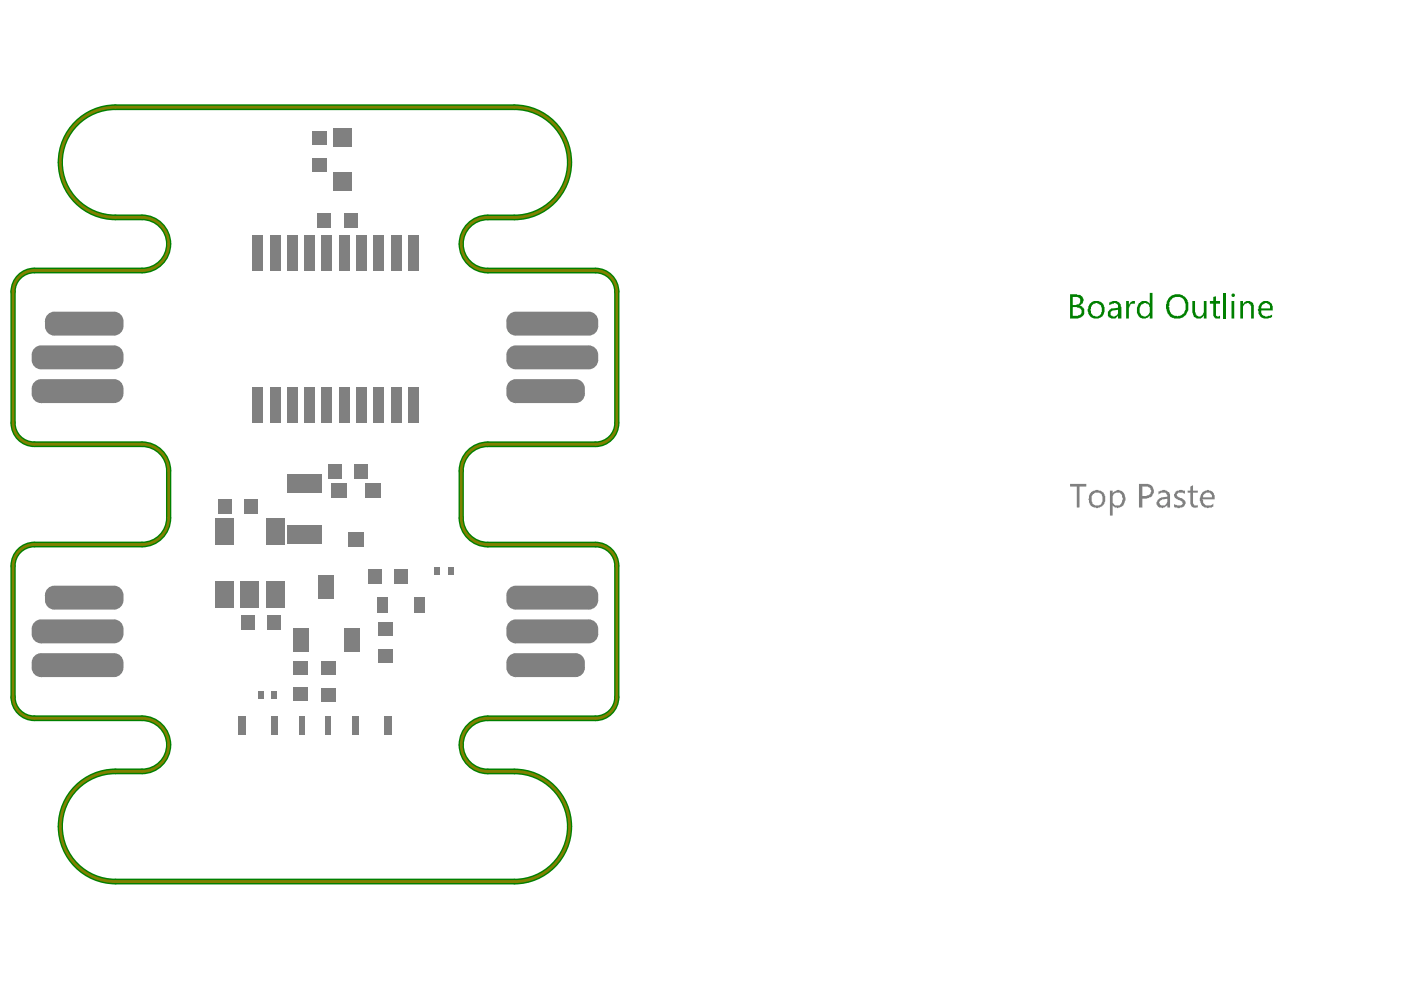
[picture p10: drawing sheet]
<svg xmlns="http://www.w3.org/2000/svg" width="297mm" height="210mm" viewBox="0 0 297 210" stroke-linecap="round" stroke-linejoin="round" font-family="sans-serif">
<g fill="none" stroke="#008000" stroke-width="1.2">
<path d="M24.5 22.7h84.6M7.3 57.4h22.8M24.5 46.1h5.6M103.4 46.1h5.7M103.4 57.4h22.9M2.8 61.8v27.8M130.8 61.8v27.8M7.3 94.2h22.8M35.8 99.8v10M97.8 99.8v10M103.4 94.2h22.9M7.3 115.5h22.8"/>
<path d="M103.4 115.5h22.9M2.8 120v27.9M130.8 120.1v27.8M7.3 152.3h22.8M103.4 152.3h22.9M24.5 163.6h5.6M103.4 163.6h5.7M24.5 186.9h84.6"/>
</g>
<g fill="#008000">
<path d="M238.8 63.8h.5v.9l.3-.6 .5-.1v-.2h.5v.7l-.1-.1a.78 .78 0 0 0-1 .7l-.2 .1v2.3h-.5z"/>
<path d="M252.8 63.8h.6v2.4h.1a.79 .79 0 0 0 .7 .9 .79 .79 0 0 0 .9-.7l.1-.2v-2.4h.6v3.7h-.6v-.5l-.3 .3a1.19 1.19 0 0 1-1.2 .2 1.19 1.19 0 0 1-.8-1l-.1-.3z"/>
<path d="M257.2 63l.6-.2v1h.9v.6h-.9v2a.53 .53 0 0 0 .2 .6 .53 .53 0 0 0 .7 0v.5h-.3a.64 .64 0 0 1-.9-.2l-.3-.3v-2.6h-.7v-.6h.7z"/>
<path d="M259.4 62.1h.6v5.4h-.6z"/>
<path d="M263 63.8h.5v.7a1.2 1.2 0 0 1 1.5-.7 1.2 1.2 0 0 1 .8 1.4v2.3h-.5v-2.3a.78 .78 0 0 0-.5-.8 .78 .78 0 0 0-1 .3l-.3 .3v2.5h-.5z"/>
<path d="M227.4 63v1.7l1-.2a.59 .59 0 0 0 .6-.8 .74 .74 0 0 0-.8-.7zM227.4 65.1v1.9h1.2v-.2a.76 .76 0 0 0 .7-.4 .76 .76 0 0 0-.1-.9l-.3-.3-.6-.1zM226.9 62.4h1.4l.1 .1a1.01 1.01 0 0 1 1.2 .7l.1 .2-.1 .8-.7 .6a1.21 1.21 0 0 1 1.1 1 1.21 1.21 0 0 1-.7 1.3v.2l-.7 .2h-1.7z"/>
<path d="M231.5 64.8v.2a1.4 1.4 0 0 0 .8 2.1h.2a1.28 1.28 0 0 0 1.1-1.6 1.17 1.17 0 0 0-.8-1.1 1.17 1.17 0 0 0-1.3 .4zM231 64.4h.2a1.71 1.71 0 0 1 2-.5 1.71 1.71 0 0 1 1 1.9v.2a1.7 1.7 0 0 1-2 1.5 1.72 1.72 0 0 1-1.6-1.8z"/>
<path d="M235.5 66.1a.58 .58 0 0 0 .4 .9v.1h.4l.6-.3v-.3h.1v-.8l-1.1 .1zM235.2 64.1h.1a1.48 1.48 0 0 1 2.3 .6l.2 .4v2.4h-.8v-.5a1.29 1.29 0 0 1-2.1 0v-.3a1.22 1.22 0 0 1 1.1-1.3l1-.2a.7 .7 0 0 0-.1-.7 .7 .7 0 0 0-.9-.1l-.8 .3z"/>
<path d="M241.3 64.4h.2a1.43 1.43 0 0 1 2.3 0v-2.3h.5v5.4h-.5v-.7a1.49 1.49 0 0 1-1.9 .6 1.49 1.49 0 0 1-.8-1.7zM241.8 64.8l-.2 .4a1.35 1.35 0 0 0 1.2 1.9h.1a1.7 1.7 0 0 0 .6-2.6h-.2a.7 .7 0 0 0-1.1 0z"/>
<path d="M248.2 63.5l-.3 .6v.7l-.1 .2 .1 .1a1.65 1.65 0 0 0 2.2 1.9h.1a2.05 2.05 0 0 0 1-2.8 1.51 1.51 0 0 0-2.3-1.1zM247.9 63h.2a2.39 2.39 0 0 1 2.8-.3 2.39 2.39 0 0 1 1 2.7 2.37 2.37 0 0 1-3.5 1.9h-.2a3.1 3.1 0 0 1-.3-4.3z"/>
<path d="M261.1 62.4a.4 .4 0 0 1 .5-.1 .4 .4 0 0 1 .2 .4 .39 .39 0 0 1-.5 .2 .39 .39 0 0 1-.2-.5zM261.1 63.8h.6v3.7h-.6z"/>
<path d="M267.6 64.7l-.2 .7h1.9a.88 .88 0 0 0-.5-1 .88 .88 0 0 0-1.1 .3zM267.1 64.4h.2a1.41 1.41 0 0 1 1.6-.6 1.41 1.41 0 0 1 .9 1.4v.6h-2.4a1 1 0 0 0 .3 1.1 1 1 0 0 0 1.1 .1h.5l.4-.3v.6a2.11 2.11 0 0 1-2.6-.3l-.3-.5v-.5l-.1-.2 .1-.8z"/>
</g>
<g fill="none" stroke="#008000" stroke-width="1.2">
<path d="M24.5 22.7a11.7 11.7 0 0 0-11.7 11.7 11.7 11.7 0 0 0 11.7 11.7M109.1 22.7a11.7 11.7 0 0 1 11.7 11.7 11.7 11.7 0 0 1-11.7 11.7M7.3 57.4a4.5 4.5 0 0 0-4.5 4.5M30.1 46.1a5.6 5.6 0 0 1 5.7 5.6 5.6 5.6 0 0 1-5.7 5.7M103.4 46.1a5.6 5.6 0 0 0-5.6 5.6 5.6 5.6 0 0 0 5.6 5.7M126.3 57.4a4.5 4.5 0 0 1 4.5 4.5M2.8 89.7a4.5 4.5 0 0 0 4.5 4.5M30.1 94.2a5.6 5.6 0 0 1 5.7 5.6M103.4 94.2a5.6 5.6 0 0 0-5.6 5.6M130.8 89.7a4.5 4.5 0 0 1-4.5 4.5M7.3 115.5a4.5 4.5 0 0 0-4.5 4.5M35.8 109.8a5.6 5.6 0 0 1-5.7 5.7"/>
<path d="M97.8 109.8a5.6 5.6 0 0 0 5.6 5.7M126.3 115.5a4.5 4.5 0 0 1 4.5 4.5M2.8 147.8a4.5 4.5 0 0 0 4.5 4.5M30.1 152.3a5.6 5.6 0 0 1 5.7 5.6 5.6 5.6 0 0 1-5.7 5.7M103.4 152.3a5.6 5.6 0 0 0-5.6 5.6 5.6 5.6 0 0 0 5.6 5.7M130.8 147.8a4.5 4.5 0 0 1-4.5 4.5M24.5 163.6a11.7 11.7 0 0 0-11.7 11.6 11.7 11.7 0 0 0 11.7 11.7M109.1 163.6a11.7 11.7 0 0 1 11.7 11.6 11.7 11.7 0 0 1-11.7 11.7"/>
</g>
<path d="M30.1 46.1h-5.6a11.7 11.7 0 0 1-11.7-11.7 11.7 11.7 0 0 1 11.7-11.7h84.6a11.7 11.7 0 0 1 11.7 11.7 11.7 11.7 0 0 1-11.7 11.7h-5.7a5.6 5.6 0 0 0-5.6 5.6 5.6 5.6 0 0 0 5.6 5.7h22.9a4.5 4.5 0 0 1 4.5 4.5M30.1 46.1a5.6 5.6 0 0 1 5.7 5.6 5.6 5.6 0 0 1-5.7 5.7h-22.8a4.5 4.5 0 0 0-4.5 4.5M2.8 61.8v27.8M130.8 61.8v27.8M2.8 89.7a4.5 4.5 0 0 0 4.5 4.5h22.8a5.6 5.6 0 0 1 5.7 5.6v10a5.6 5.6 0 0 1-5.7 5.7h-22.8a4.5 4.5 0 0 0-4.5 4.5M130.8 89.7a4.5 4.5 0 0 1-4.5 4.5h-22.9a5.6 5.6 0 0 0-5.6 5.6v10a5.6 5.6 0 0 0 5.6 5.7h22.9a4.5 4.5 0 0 1 4.5 4.5M2.8 120v27.9M130.8 120.1v27.8M2.8 147.8a4.5 4.5 0 0 0 4.5 4.5h22.8a5.6 5.6 0 0 1 5.7 5.6 5.6 5.6 0 0 1-5.7 5.7h-5.6a11.7 11.7 0 0 0-11.7 11.6 11.7 11.7 0 0 0 11.7 11.7h84.6a11.7 11.7 0 0 0 11.7-11.7 11.7 11.7 0 0 0-11.7-11.6h-5.7a5.6 5.6 0 0 1-5.6-5.7 5.6 5.6 0 0 1 5.6-5.6h22.9a4.5 4.5 0 0 0 4.5-4.5" fill="none" stroke="#808000" stroke-width=".59"/>
<g fill="#808080">
<path d="M226.9 102.6h3.4v.6h-1.4v4.4h-.6v-4.4h-1.4z"/>
<path d="M249.1 104.4l.4-.4 .6-.1 1.1 .1v.7l-.5-.3a1.07 1.07 0 0 0-1.2 .3v.3a1.12 1.12 0 0 0 1 .6l.7 .6a1.01 1.01 0 0 1-1 1.4l-.6 .1v-.1h-.5l-.2-.1v-.6l.9 .3a.72 .72 0 0 0 1-.6h-.1v-.3l-1.6-.7v-.3h-.2z"/>
<path d="M252.4 103.2l.5-.3v1.1h1v.4h-1v2.3l.2 .2a.51 .51 0 0 0 .8 .1v.6h-.4a.72 .72 0 0 1-1-.6l-.1-.1v-2.5h-.6v-.4h.6z"/>
<path d="M231.6 104.9l-.1 .7a1.45 1.45 0 0 0 .4 1.4 1.22 1.22 0 0 0 1.3 0 1.22 1.22 0 0 0 .5-1.1 1.15 1.15 0 0 0-.6-1.3 1.15 1.15 0 0 0-1.4 .3zM231.3 104.3l1-.4h.6v.1a1.16 1.16 0 0 1 1.1 .6 2.65 2.65 0 0 1 0 2.4h-.1a1.7 1.7 0 0 1-2.2 .5l-.4-.2a2.44 2.44 0 0 1-.4-2.1z"/>
<path d="M235.3 104h.6v.6l.1-.3 .5-.1a.72 .72 0 0 1 1-.2 1.26 1.26 0 0 1 1 1.2 2.06 2.06 0 0 1-.7 2.3l-.9 .2-.6-.1-.4-.6v2.3h-.6zM236 104.9l-.1 .3v1a1.02 1.02 0 0 0 .9 1 1.02 1.02 0 0 0 1.1-.7 1.67 1.67 0 0 0-.6-2.1 1.13 1.13 0 0 0-1.3 .5z"/>
<path d="M242.2 103.2v2h.9l.1-.2a1.01 1.01 0 0 0 .9-.8v-.3h-.2a.84 .84 0 0 0-1.1-.7zM241.5 102.6h1.6a1.51 1.51 0 0 1 1.4 .9 1.51 1.51 0 0 1-.3 1.7v.1l-.6 .2v.1l-1.4 .1v1.9h-.7z"/>
<path d="M245.9 106.2l-.1 .3a.8 .8 0 0 0 .7 .7 .8 .8 0 0 0 .9-.6l.1-.1v-.8l-1.1 .2v.1zM245.6 104.2h.3a1.18 1.18 0 0 1 1.7 .1l.3 .1 .2 .5v2.7h-.6v-.6l-.4 .5a1.23 1.23 0 0 1-1.9-.6 1.24 1.24 0 0 1 1.2-1.4l1.1-.2a.96 .96 0 0 0-.7-.9 .96 .96 0 0 0-1 .3l-.2 .2z"/>
<path d="M255.1 105v.5h1.9v-.3a.89 .89 0 0 0-.7-.8 .89 .89 0 0 0-.9 .3zM254.9 104.3l.5-.1a1.39 1.39 0 0 1 1.5 0 1.39 1.39 0 0 1 .6 1.4v.3h-2.6l.2 .1a1.13 1.13 0 0 0 1.6 1.2l.5-.3v-.2v.8h-.2v.1l-.9 .1-.7-.1a1.97 1.97 0 0 1-.7-2.7z"/>
<path d="M107.4 126.2h2zM108 124.8l.8-.5 .6-.1v2h-2v-.6z"/>
<path d="M109.4 127.3v2zM107.4 127.3h2v2a1.98 1.98 0 0 1-2-2z"/>
<path d="M124.8 127.3h2zM124.8 127.3h2a1.98 1.98 0 0 1-2 2z"/>
<path d="M124.8 124.2v2zM124.8 124.2a1.98 1.98 0 0 1 2 2h-2z"/>
<path d="M107.4 140.5h2zM108 139.1l.8-.5 .6-.1v2h-2v-.6z"/>
<path d="M109.4 141.6v2zM107.4 141.6h2v2a1.98 1.98 0 0 1-2-2z"/>
<path d="M122 141.6h2zM122 141.6h2a1.98 1.98 0 0 1-2 2z"/>
<path d="M122 138.5v2zM122 138.5a1.98 1.98 0 0 1 2 2h-2z"/>
<path d="M107.4 133.3h2zM108 131.9l.8-.5 .6-.1v2h-2v-.5z"/>
<path d="M109.4 134.4v2zM107.4 134.4h2v2a1.98 1.98 0 0 1-2-2z"/>
<path d="M124.8 134.4h2zM124.8 134.4h2a1.98 1.98 0 0 1-2 2z"/>
<path d="M124.8 131.3v2zM124.8 131.3a1.98 1.98 0 0 1 2 2h-2z"/>
<path d="M24.2 141.6h2zM24.2 141.6h2a1.98 1.98 0 0 1-2 2z"/>
<path d="M24.2 138.5v2zM24.2 138.5a1.98 1.98 0 0 1 2 2h-2z"/>
<path d="M6.7 140.5h2zM7.3 139.1l.9-.5 .5-.1v2h-2l.1-.6z"/>
<path d="M8.7 141.6v2zM6.7 141.6h2v2a1.98 1.98 0 0 1-2-2z"/>
<path d="M24.2 127.3h2zM24.2 127.3h2a1.98 1.98 0 0 1-2 2z"/>
<path d="M24.2 124.2v2zM24.2 124.2a1.98 1.98 0 0 1 2 2h-2z"/>
<path d="M9.5 126.2h2zM10.1 124.8l.9-.5 .5-.1v2h-2l.1-.6z"/>
<path d="M11.5 127.3v2zM9.5 127.3h2v2a1.98 1.98 0 0 1-2-2z"/>
<path d="M24.2 134.4h2zM24.2 134.4h2a1.98 1.98 0 0 1-2 2z"/>
<path d="M24.2 131.3v2zM24.2 131.3a1.98 1.98 0 0 1 2 2h-2z"/>
<path d="M6.7 133.3h2zM7.3 131.9l.9-.5 .5-.1v2h-2l.1-.5z"/>
<path d="M8.7 134.4v2zM6.7 134.4h2v2a1.98 1.98 0 0 1-2-2z"/>
<path d="M24.2 76.3h2zM24.2 76.3h2a1.98 1.98 0 0 1-2 2z"/>
<path d="M24.2 73.2v2zM24.2 73.2a1.98 1.98 0 0 1 2 2h-2z"/>
<path d="M6.7 75.2h2zM7.3 73.8l.9-.5 .5-.1v2h-2l.1-.5z"/>
<path d="M8.7 76.3v2zM6.7 76.3h2v2a1.98 1.98 0 0 1-2-2z"/>
<path d="M24.2 69.2h2zM24.2 69.2h2a1.98 1.98 0 0 1-2 2z"/>
<path d="M24.2 66.1v2zM24.2 66.1a1.98 1.98 0 0 1 2 2h-2z"/>
<path d="M9.5 68.1h2zM10.1 66.7l.9-.5 .5-.1v2h-2l.1-.6z"/>
<path d="M11.5 69.2v2zM9.5 69.2h2v2a1.98 1.98 0 0 1-2-2z"/>
<path d="M24.2 83.5h2zM24.2 83.5h2a1.98 1.98 0 0 1-2 2z"/>
<path d="M24.2 80.4v2zM24.2 80.4a1.98 1.98 0 0 1 2 2h-2z"/>
<path d="M6.7 82.4h2zM7.3 81l.9-.5 .5-.1v2h-2l.1-.6z"/>
<path d="M8.7 83.5v2zM6.7 83.5h2v2a1.98 1.98 0 0 1-2-2z"/>
<path d="M107.4 68.1h2zM108 66.7l.8-.5 .6-.1v2h-2v-.6z"/>
<path d="M109.4 69.2v2zM107.4 69.2h2v2a1.98 1.98 0 0 1-2-2z"/>
<path d="M124.8 69.2h2zM124.8 69.2h2a1.98 1.98 0 0 1-2 2z"/>
<path d="M124.8 66.1v2zM124.8 66.1a1.98 1.98 0 0 1 2 2h-2z"/>
<path d="M107.4 82.4h2zM108 81l.8-.5 .6-.1v2h-2v-.6z"/>
<path d="M109.4 83.5v2zM107.4 83.5h2v2a1.98 1.98 0 0 1-2-2z"/>
<path d="M122 83.5h2zM122 83.5h2a1.98 1.98 0 0 1-2 2z"/>
<path d="M122 80.4v2zM122 80.4a1.98 1.98 0 0 1 2 2h-2z"/>
<path d="M107.4 75.2h2zM108 73.8l.8-.5 .6-.1v2h-2v-.5z"/>
<path d="M109.4 76.3v2zM107.4 76.3h2v2a1.98 1.98 0 0 1-2-2z"/>
<path d="M124.8 76.3h2zM124.8 76.3h2a1.98 1.98 0 0 1-2 2z"/>
<path d="M124.8 73.2v2zM124.8 73.2a1.98 1.98 0 0 1 2 2h-2z"/>
</g>
<g fill="#808080">
<path d="M61 100.6h7.3v3.9h-7.3z" fill-rule="evenodd"/>
<path d="M61 111.3h7.3v3.9h-7.3z" fill-rule="evenodd"/>
<path d="M73.8 112.8h3.4v3.1h-3.4z" fill-rule="evenodd"/>
<path d="M70.2 102.4h3.3v3.1h-3.3z" fill-rule="evenodd"/>
<path d="M77.5 102.4h3.4v3.1h-3.4z" fill-rule="evenodd"/>
<path d="M75.2 98.3h2.8v3.1h-2.8z" fill-rule="evenodd"/>
<path d="M69.6 98.3h2.8v3.1h-2.8z" fill-rule="evenodd"/>
<path d="M70.7 36.5h4v4h-4z" fill-rule="evenodd"/>
<path d="M70.7 27.2h4v4h-4z" fill-rule="evenodd"/>
<path d="M50.4 151.9h1.7v3.9h-1.7z" fill-rule="evenodd"/>
<path d="M57.5 151.9h1.4v3.9h-1.4z" fill-rule="evenodd"/>
<path d="M63.4 151.9h1.1v3.9h-1.1z" fill-rule="evenodd"/>
<path d="M69 151.9h1.1v3.9h-1.1z" fill-rule="evenodd"/>
<path d="M81.5 151.9h1.6v3.9h-1.6z" fill-rule="evenodd"/>
<path d="M74.6 151.9h1.5v3.9h-1.5z" fill-rule="evenodd"/>
<path d="M45.6 123.3h4v5.6h-4z" fill-rule="evenodd"/>
<path d="M51 123.3h3.9v5.6h-3.9z" fill-rule="evenodd"/>
<path d="M56.3 123.3h4v5.6h-4z" fill-rule="evenodd"/>
<path d="M56.3 109.8h4v5.6h-4z" fill-rule="evenodd"/>
<path d="M45.6 109.8h4v5.6h-4z" fill-rule="evenodd"/>
<path d="M62.1 133.1h3.4v5.1h-3.4z" fill-rule="evenodd"/>
<path d="M72.8 133.1h3.4v5.1h-3.4z" fill-rule="evenodd"/>
<path d="M67.5 121.8h3.4v5.1h-3.4z" fill-rule="evenodd"/>
<path d="M53.5 82.1h2.3v7.6h-2.3z" fill-rule="evenodd"/>
<path d="M57.2 82.1h2.2v7.6h-2.2z" fill-rule="evenodd"/>
<path d="M60.9 82.1h2.2v7.6h-2.2z" fill-rule="evenodd"/>
<path d="M64.5 82.1h2.3v7.6h-2.3z" fill-rule="evenodd"/>
<path d="M68.2 82.1h2.2v7.6h-2.2z" fill-rule="evenodd"/>
<path d="M71.8 82.1h2.3v7.6h-2.3z" fill-rule="evenodd"/>
<path d="M75.5 82.1h2.3v7.6h-2.3z" fill-rule="evenodd"/>
<path d="M79.2 82.1h2.2v7.6h-2.2z" fill-rule="evenodd"/>
<path d="M82.8 82.1h2.3v7.6h-2.3z" fill-rule="evenodd"/>
<path d="M86.5 82.1h2.3v7.6h-2.3z" fill-rule="evenodd"/>
<path d="M86.5 49.8h2.3v7.6h-2.3z" fill-rule="evenodd"/>
<path d="M82.8 49.8h2.3v7.6h-2.3z" fill-rule="evenodd"/>
<path d="M79.2 49.8h2.2v7.6h-2.2z" fill-rule="evenodd"/>
<path d="M75.5 49.8h2.3v7.6h-2.3z" fill-rule="evenodd"/>
<path d="M71.8 49.8h2.3v7.6h-2.3z" fill-rule="evenodd"/>
<path d="M68.2 49.8h2.2v7.6h-2.2z" fill-rule="evenodd"/>
<path d="M64.5 49.8h2.3v7.6h-2.3z" fill-rule="evenodd"/>
<path d="M60.9 49.7h2.2v7.7h-2.2z" fill-rule="evenodd"/>
<path d="M57.2 49.7h2.2v7.7h-2.2z" fill-rule="evenodd"/>
<path d="M53.5 49.7h2.3v7.7h-2.3z" fill-rule="evenodd"/>
<path d="M95 120.3h1.1v1.7h-1.1z" fill-rule="evenodd"/>
<path d="M92.1 120.3h1.2v1.7h-1.2z" fill-rule="evenodd"/>
<path d="M107.4 126.2l2-2h15.4l2 2v1.1l-2 2h-15.4l-2-2z" fill-rule="evenodd"/>
<path d="M107.4 140.5l2-2h12.6l2 2v1.1l-2 2h-12.6l-2-2z" fill-rule="evenodd"/>
<path d="M107.4 133.3l2-2h15.4l2 2v1.1l-2 2h-15.4l-2-2z" fill-rule="evenodd"/>
<path d="M6.7 140.5l2-2h15.5l2 2v1.1l-2 2h-15.5l-2-2z" fill-rule="evenodd"/>
<path d="M9.5 126.2l2-2h12.7l2 2v1.1l-2 2h-12.7l-2-2z" fill-rule="evenodd"/>
<path d="M6.7 133.3l2-2h15.5l2 2v1.1l-2 2h-15.5l-2-2z" fill-rule="evenodd"/>
<path d="M78 120.7h2.9v3.1h-2.9z" fill-rule="evenodd"/>
<path d="M83.7 120.7h2.8v3.1h-2.8z" fill-rule="evenodd"/>
<path d="M80.2 132h3.1v2.8h-3.1z" fill-rule="evenodd"/>
<path d="M80.2 137.6h3.1v2.8h-3.1z" fill-rule="evenodd"/>
<path d="M51.1 130.4h2.8v3.1h-2.8z" fill-rule="evenodd"/>
<path d="M56.8 130.4h2.8v3.1h-2.8z" fill-rule="evenodd"/>
<path d="M6.7 75.2l2-2h15.5l2 2v1.1l-2 2h-15.5l-2-2z" fill-rule="evenodd"/>
<path d="M9.5 68.1l2-2h12.7l2 2v1.1l-2 2h-12.7l-2-2z" fill-rule="evenodd"/>
<path d="M6.7 82.4l2-2h15.5l2 2v1.1l-2 2h-15.5l-2-2z" fill-rule="evenodd"/>
<path d="M107.4 68.1l2-2h15.4l2 2v1.1l-2 2h-15.4l-2-2z" fill-rule="evenodd"/>
<path d="M107.4 82.4l2-2h12.6l2 2v1.1l-2 2h-12.6l-2-2z" fill-rule="evenodd"/>
<path d="M107.4 75.2l2-2h15.4l2 2v1.1l-2 2h-15.4l-2-2z" fill-rule="evenodd"/>
<path d="M80 126.5h2.3v3.4h-2.3z" fill-rule="evenodd"/>
<path d="M87.9 126.5h2.3v3.4h-2.3z" fill-rule="evenodd"/>
<path d="M66.2 27.9h3.1v2.8h-3.1z" fill-rule="evenodd"/>
<path d="M66.2 33.6h3.1v2.8h-3.1z" fill-rule="evenodd"/>
<path d="M46.2 105.8h2.8v3.1h-2.8z" fill-rule="evenodd"/>
<path d="M51.8 105.8h2.8v3.1h-2.8z" fill-rule="evenodd"/>
<path d="M54.8 146.6h1.1v1.7h-1.1z" fill-rule="evenodd"/>
<path d="M57.6 146.6h1.1v1.7h-1.1z" fill-rule="evenodd"/>
<path d="M67.3 45.2h2.9v3.1h-2.9z" fill-rule="evenodd"/>
<path d="M73 45.2h2.8v3.1h-2.8z" fill-rule="evenodd"/>
<path d="M68 145.9h3.1v2.8h-3.1z" fill-rule="evenodd"/>
<path d="M68 140.3h3.1v2.8h-3.1z" fill-rule="evenodd"/>
<path d="M62.3 140.2h3.1v2.8h-3.1z" fill-rule="evenodd"/>
<path d="M62.3 145.8h3.1v2.8h-3.1z" fill-rule="evenodd"/>
</g>
</svg>
